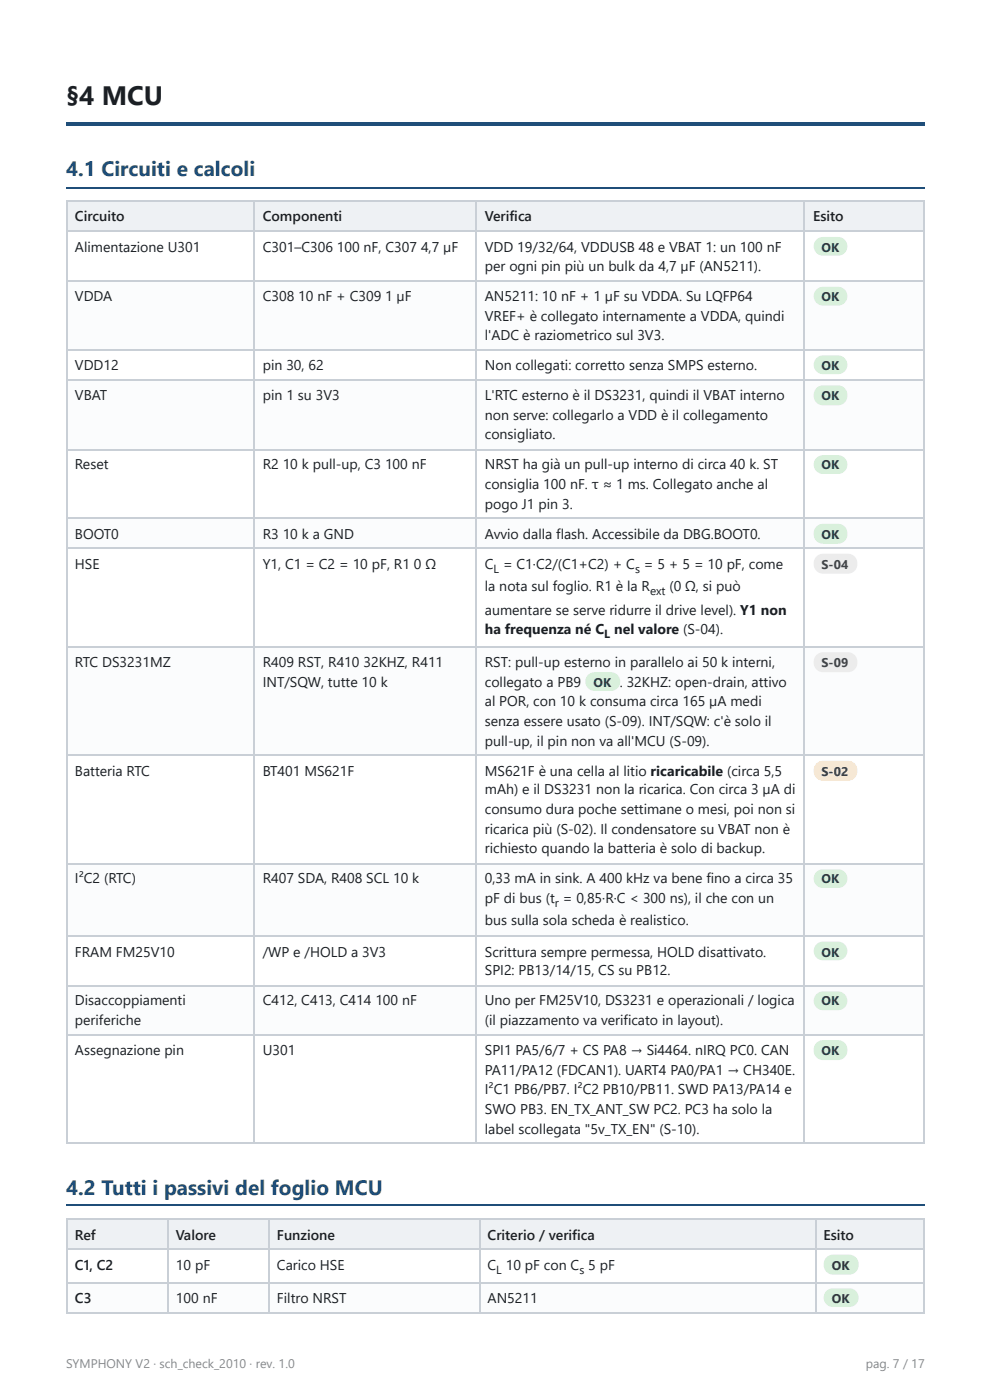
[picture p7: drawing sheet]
<svg xmlns="http://www.w3.org/2000/svg" width="210mm" height="297mm" viewBox="0 0 210 297" stroke-linecap="round" stroke-linejoin="round" font-family="sans-serif">
<defs><g id="words">
<text font-size="5.6" fill="#1b1f24" x="14" y="22.2">§4 MCU</text>
<g font-size="4.4" fill="#1f4e79">
<text x="14" y="37.3">4.1 Circuiti e calcoli</text>
<text x="14" y="253.5">4.2 Tutti i passivi del foglio MCU</text>
</g>
<g font-size="3" fill="#1b1f24">
<text x="15.9" y="46.8">Circuito</text>
<text x="55.7" y="46.8">Componenti</text>
<text x="102.8" y="46.8">Verifica</text>
<text x="172.4" y="46.8">Esito</text>
<text x="15.9" y="53.4">Alimentazione U301</text>
<text x="55.7" y="53.4">C301–C306</text>
<text x="71.4" y="53.4">100 nF, C307</text>
<text x="89.3" y="53.4">4,7 µF</text>
<text x="102.8" y="53.4">VDD 19/32/64, VDDUSB 48 e VBAT 1: un 100 nF</text>
<text x="102.8" y="57.4">per ogni pin più un bulk da 4,7 µF (AN5211).</text>
<text x="15.9" y="63.8">VDDA</text>
<text x="55.7" y="63.8">C308</text>
<text x="63.2" y="63.8">10 nF + C309</text>
<text x="81.7" y="63.8">1 µF</text>
<text x="102.8" y="63.8">AN5211: 10 nF + 1 µF su VDDA. Su LQFP64</text>
<text x="102.8" y="68">VREF+ è collegato internamente a VDDA, quindi</text>
<text x="102.8" y="72.2">l'ADC è raziometrico sul 3V3.</text>
<text x="15.9" y="78.6">VDD12</text>
<text x="55.7" y="78.6">pin 30, 62</text>
<text x="102.8" y="78.6">Non collegati: corretto senza SMPS esterno.</text>
<text x="15.9" y="84.9">VBAT</text>
<text x="55.7" y="84.9">pin 1 su 3V3</text>
<text x="102.8" y="84.9">L'RTC esterno è il DS3231, quindi il VBAT interno</text>
<text x="102.8" y="89.2">non serve: collegarlo a VDD è il collegamento</text>
<text x="102.8" y="93.1">consigliato.</text>
<text x="15.9" y="99.5">Reset</text>
<text x="55.7" y="99.5">R2</text>
<text x="59.9" y="99.5">10 k pull-up, C3</text>
<text x="81.6" y="99.5">100 nF</text>
<text x="102.8" y="99.5">NRST ha già un pull-up interno di circa 40 k. ST</text>
<text x="102.8" y="103.7">consiglia 100 nF. τ ≈ 1 ms. Collegato anche al</text>
<text x="102.8" y="108">pogo J1 pin 3.</text>
<text x="15.9" y="114.3">BOOT0</text>
<text x="55.7" y="114.3">R3</text>
<text x="59.9" y="114.3">10 k a GND</text>
<text x="102.8" y="114.3">Avvio dalla flash. Accessibile da DBG.BOOT0.</text>
<text x="15.9" y="120.7">HSE</text>
<text x="55.7" y="120.7">Y1, C1 = C2 = 10 pF, R1</text>
<text x="87.8" y="120.7">0 Ω</text>
<text x="102.8" y="120.7">C = C1·C2/(C1+C2) + C = 5 + 5 = 10 pF, come</text>
<text x="102.8" y="125.4">la nota sul foglio. R1 è la R</text>
<text x="141.9" y="125.4">(0 Ω, si può</text>
<text x="102.8" y="130.4">aumentare se serve ridurre il drive level). Y1 non</text>
<text x="102.8" y="134.4">ha frequenza né C</text>
<text x="130.2" y="134.4">nel valore (S-04).</text>
<text x="15.9" y="141.6">RTC DS3231MZ</text>
<text x="55.7" y="141.6">R409 RST, R410</text>
<text x="77.1" y="141.6">32KHZ, R411</text>
<text x="102.8" y="141.6">RST: pull-up esterno in parallelo ai 50 k interni,</text>
<text x="55.7" y="145.8">INT/SQW, tutte 10 k</text>
<text x="102.8" y="145.8">collegato a PB9</text>
<text x="102.8" y="149.8">al POR, con 10 k consuma circa 165 µA medi</text>
<text x="102.8" y="154">senza essere usato (S-09). INT/SQW: c'è solo il</text>
<text x="102.8" y="158.2">pull-up, il pin non va all'MCU (S-09).</text>
<text x="15.9" y="164.6">Batteria RTC</text>
<text x="55.7" y="164.6">BT401 MS621F</text>
<text x="102.8" y="164.6">MS621F è una cella al litio ricaricabile (circa 5,5</text>
<text x="102.8" y="168.5">mAh) e il DS3231 non la ricarica. Con circa 3 µA di</text>
<text x="102.8" y="172.8">consumo dura poche settimane o mesi, poi non si</text>
<text x="102.8" y="177">ricarica più (S-02). Il condensatore su VBAT non è</text>
<text x="102.8" y="181">richiesto quando la batteria è solo di backup.</text>
<text x="15.9" y="187.3">I²C2 (RTC)</text>
<text x="55.7" y="187.3">R407 SDA, R408 SCL 10 k</text>
<text x="102.8" y="187.3">0,33 mA in sink. A 400 kHz va bene fino a circa 35</text>
<text x="102.8" y="191.6">pF di bus (t = 0,85·R·C &lt; 300 ns), il che con un</text>
<text x="102.8" y="196.3">bus sulla sola scheda è realistico.</text>
<text x="15.9" y="202.9">FRAM FM25V10</text>
<text x="55.7" y="202.9">/WP e /HOLD a 3V3</text>
<text x="102.8" y="202.9">Scrittura sempre permessa, HOLD disattivato.</text>
<text x="102.8" y="206.9">SPI2: PB13/14/15, CS su PB12.</text>
<text x="15.9" y="213.3">Disaccoppiamenti</text>
<text x="55.7" y="213.3">C412, C413, C414</text>
<text x="79.6" y="213.3">100 nF</text>
<text x="102.8" y="213.3">Uno per FM25V10, DS3231 e operazionali / logica</text>
<text x="15.9" y="217.5">periferiche</text>
<text x="102.8" y="217.5">(il piazzamento va verificato in layout).</text>
<text x="15.9" y="223.8">Assegnazione pin</text>
<text x="55.7" y="223.8">U301</text>
<text x="102.8" y="223.8">SPI1 PA5/6/7 + CS PA8 → Si4464. nIRQ PC0. CAN</text>
<text x="102.8" y="228.1">PA11/PA12 (FDCAN1). UART4 PA0/PA1 → CH340E.</text>
<text x="102.8" y="232">I²C1 PB6/PB7. I²C2 PB10/PB11. SWD PA13/PA14 e</text>
<text x="102.8" y="236.3">SWO PB3. EN_TX_ANT_SW PC2. PC3 ha solo la</text>
<text x="102.8" y="240.5">label scollegata &quot;5v_TX_EN&quot; (S-10).</text>
<text x="15.9" y="263">Ref</text>
<text x="37.3" y="263">Valore</text>
<text x="58.7" y="263">Funzione</text>
<text x="103.4" y="263">Criterio / verifica</text>
<text x="174.6" y="263">Esito</text>
<text x="15.9" y="269.3">C1, C2</text>
<text x="37.3" y="269.3">10 pF</text>
<text x="58.7" y="269.3">Carico HSE</text>
<text x="103.4" y="269.3">C 10 pF con C 5 pF</text>
<text x="15.9" y="276.5">C3</text>
<text x="37.3" y="276.5">100 nF</text>
<text x="58.7" y="276.5">Filtro NRST</text>
<text x="103.4" y="276.5">AN5211</text>
</g>
<g font-size="2.7" fill="#1d5e27">
<text x="174.2" y="53.4">OK</text>
<text x="174.2" y="63.8">OK</text>
<text x="174.2" y="78.6">OK</text>
<text x="174.2" y="84.9">OK</text>
<text x="174.2" y="99.5">OK</text>
<text x="174.2" y="114.3">OK</text>
<text x="125.8" y="145.8">OK . 32KHZ: open-drain, attivo</text>
<text x="174.2" y="187.3">OK</text>
<text x="174.2" y="202.9">OK</text>
<text x="174.2" y="213.3">OK</text>
<text x="174.2" y="223.8">OK</text>
<text x="176.4" y="269.3">OK</text>
<text x="176.4" y="276.5">OK</text>
</g>
<g font-size="2.7" fill="#444">
<text x="174.2" y="120.7">S-04</text>
<text x="174.2" y="141.6">S-09</text>
</g>
<text font-size="2.7" fill="#7a3d00" x="174.2" y="164.6">S-02</text>
<g font-size="2.6" fill="#888">
<text x="14" y="290.2">SYMPHONY V2 · sch_check_2010 · rev. 1.0</text>
<text x="183.5" y="290.2">pag. 7 / 17</text>
</g>
<g font-size="2.5" fill="#1b1f24">
<text x="104.6" y="121.5">L</text>
<text x="134.6" y="121.5">s</text>
<text x="137.8" y="126.3">ext</text>
<text x="128.1" y="135.3">L</text>
<text x="117.6" y="192.4">r</text>
<text x="105.2" y="270.2">L</text>
<text x="122.8" y="270.2">s</text>
</g>
</g></defs>
<path d="M14 25.9h182.1v.8h-182.1z" fill="#1f4e79"/>
<path d="M14 39.8h182.1" fill="none" stroke="#1f4e79" stroke-width=".26"/>
<g fill="#eef1f4">
<path d="M14.3 42.6h39.7v6.3h-39.7z"/>
<path d="M54 42.6h47.1v6.3h-47.1z"/>
<path d="M101.1 42.6h69.6v6.3h-69.6z"/>
<path d="M170.7 42.6h25.4v6.3h-25.4z"/>
</g>
<g fill="#fbfcfd">
<path d="M14.3 59.5h39.7v14.6h-39.7z"/>
<path d="M54 59.5h47.1v14.6h-47.1z"/>
<path d="M101.1 59.5h69.6v14.6h-69.6z"/>
<path d="M170.7 59.5h25.4v14.6h-25.4z"/>
<path d="M14.3 80.7h39.7v14.6h-39.7z"/>
<path d="M54 80.7h47.1v14.6h-47.1z"/>
<path d="M101.1 80.7h69.6v14.6h-69.6z"/>
<path d="M170.7 80.7h25.4v14.6h-25.4z"/>
<path d="M14.3 110.1h39.7v6.3h-39.7z"/>
<path d="M54 110.1h47.1v6.3h-47.1z"/>
<path d="M101.1 110.1h69.6v6.3h-69.6z"/>
<path d="M170.7 110.1h25.4v6.3h-25.4z"/>
<path d="M14.3 137.3h39.7v23h-39.7z"/>
<path d="M54 137.3h47.1v23h-47.1z"/>
<path d="M101.1 137.3h69.6v23h-69.6z"/>
<path d="M170.7 137.3h25.4v23h-25.4z"/>
<path d="M14.3 183.1h39.7v15.3h-39.7z"/>
<path d="M54 183.1h47.1v15.3h-47.1z"/>
<path d="M101.1 183.1h69.6v15.3h-69.6z"/>
<path d="M170.7 183.1h25.4v15.3h-25.4z"/>
<path d="M14.3 209h39.7v10.6h-39.7z"/>
<path d="M54 209h47.1v10.6h-47.1z"/>
<path d="M101.1 209h69.6v10.6h-69.6z"/>
<path d="M170.7 209h25.4v10.6h-25.4z"/>
</g>
<g fill="none" stroke="#c9cfd6" stroke-width=".26">
<path d="M14 42.7h182.1M14 49.1h182.1M14 59.7h182.1M14.2 42.6v200M53.8 42.6v200M100.9 42.6v200M170.5 42.6v200M195.9 42.6v200M14 74.2h182.1M14 80.6h182.1M14 95.4h182.1M14 109.9h182.1"/>
<path d="M14 116.3h182.1M14 137.2h182.1M14 160.2h182.1M14 183.2h182.1M14 198.6h182.1M14 209.2h182.1M14 219.5h182.1M14 242.5h182.1"/>
</g>
<path d="M14 255.7h182.1" fill="none" stroke="#1f4e79" stroke-width=".26"/>
<g fill="#eef1f4">
<path d="M14.3 258.5h21.2v6.6h-21.2z"/>
<path d="M35.5 258.5h21.4v6.6h-21.4z"/>
<path d="M56.9 258.5h44.7v6.6h-44.7z"/>
<path d="M101.6 258.5h71.2v6.6h-71.2z"/>
<path d="M172.8 258.5h23.3v6.6h-23.3z"/>
</g>
<g fill="#fbfcfd">
<path d="M14.3 272h21.2v6.6h-21.2z"/>
<path d="M35.5 272h21.4v6.6h-21.4z"/>
<path d="M56.9 272h44.7v6.6h-44.7z"/>
<path d="M101.6 272h71.2v6.6h-71.2z"/>
<path d="M172.8 272h23.3v6.6h-23.3z"/>
</g>
<path d="M14 258.6h182.1M14.2 258.5v20.1M35.6 258.5v20.1M57 258.5v20.1M101.7 258.5v20.1M172.9 258.5v20.1M195.9 258.5v20.1M14 265h182.1M14 272.1h182.1M14 278.5h182.1" fill="none" stroke="#c9cfd6" stroke-width=".26"/>
<g fill="#d9f0dc">
<path d="M173.1 50.9l.5-.4 .7-.2h3.4a1.98 1.98 0 0 1 2 2 1.98 1.98 0 0 1-2 1.9h-3.2a1.98 1.98 0 0 1-1.8-1.2 1.98 1.98 0 0 1 .4-2.1z"/>
<path d="M173.1 61.4l.5-.3 .7-.2h3.4a1.98 1.98 0 0 1 2 1.9 1.98 1.98 0 0 1-2 2h-3.2a1.98 1.98 0 0 1-1.8-1.2 1.98 1.98 0 0 1 .4-2.2z"/>
<path d="M173.1 76l.5-.4 .7-.2h3.4a1.98 1.98 0 0 1 2 2 1.98 1.98 0 0 1-2 2h-3.2a1.98 1.98 0 0 1-1.8-1.3 1.98 1.98 0 0 1 .4-2.1z"/>
<path d="M173.1 82.3l.5-.3 .7-.2h3.4a2.12 2.12 0 0 1 2 2.1 2.12 2.12 0 0 1-2 2.1h-3.2a2.13 2.13 0 0 1-1.9-1.4 2.13 2.13 0 0 1 .5-2.3z"/>
<path d="M173.1 97.2l.5-.4 .7-.2h3.4a1.98 1.98 0 0 1 2 2 1.98 1.98 0 0 1-2 1.9h-3.2a1.98 1.98 0 0 1-1.8-1.2 1.98 1.98 0 0 1 .4-2.1z"/>
<path d="M173.1 111.7l.6-.4 .6-.2h3.4a2.12 2.12 0 0 1 2 2.1 2.12 2.12 0 0 1-2 2.2h-3.2a2.13 2.13 0 0 1-1.9-1.4 2.13 2.13 0 0 1 .5-2.3z"/>
</g>
<path d="M173.1 118.1l.5-.4 .7-.2h5.5a2.12 2.12 0 0 1 2 2.1 2.12 2.12 0 0 1-2 2.1h-5.3a2.13 2.13 0 0 1-1.9-1.4 2.13 2.13 0 0 1 .5-2.2z" fill="#ececec"/>
<path d="M124.7 143.2l.4-.4 .8-.2h3.6a1.98 1.98 0 0 1 2 2 1.98 1.98 0 0 1-2 2h-3.4a1.98 1.98 0 0 1-1.9-1.2 1.98 1.98 0 0 1 .5-2.2z" fill="#d9f0dc"/>
<path d="M173.1 139l.5-.4 .7-.2h5.5a2.12 2.12 0 0 1 2 2.1 2.12 2.12 0 0 1-2 2.1h-5.3a2.13 2.13 0 0 1-1.9-1.4 2.13 2.13 0 0 1 .5-2.2z" fill="#ececec"/>
<path d="M173.1 162l.5-.4 .7-.2h5.5a2.12 2.12 0 0 1 2 2.1 2.12 2.12 0 0 1-2 2.1h-5.3a2.13 2.13 0 0 1-1.9-1.3 2.13 2.13 0 0 1 .5-2.3z" fill="#fde6c8"/>
<g fill="#d9f0dc">
<path d="M173.1 185l.5-.4 .7-.2h3.4a1.98 1.98 0 0 1 2 2 1.98 1.98 0 0 1-2 2h-3.2a1.98 1.98 0 0 1-1.8-1.2 1.98 1.98 0 0 1 .4-2.2z"/>
<path d="M173.1 200.3l.5-.3 .7-.2h3.4a1.98 1.98 0 0 1 2 1.9 1.98 1.98 0 0 1-2 2h-3.2a1.98 1.98 0 0 1-1.8-1.2 1.98 1.98 0 0 1 .4-2.2z"/>
<path d="M173.1 210.9l.5-.3 .7-.2 3.4-.1a1.98 1.98 0 0 1 2 2 1.98 1.98 0 0 1-2 2h-3.2a1.98 1.98 0 0 1-1.8-1.2 1.98 1.98 0 0 1 .4-2.2z"/>
<path d="M173.1 221.2l.6-.4 .6-.1h3.4a2.12 2.12 0 0 1 2 2.1 2.12 2.12 0 0 1-2 2.1h-3.2a2.13 2.13 0 0 1-1.9-1.4 2.13 2.13 0 0 1 .5-2.3z"/>
<path d="M175.2 266.8l.5-.4 .7-.2h3.6a2.12 2.12 0 0 1 2 2.1 2.12 2.12 0 0 1-2 2.1h-3.4a2.13 2.13 0 0 1-1.9-1.4 2.13 2.13 0 0 1 .5-2.2z"/>
<path d="M175.2 273.9l.5-.4 .7-.2h3.6a1.98 1.98 0 0 1 2 2 1.98 1.98 0 0 1-2 2h-3.4a1.98 1.98 0 0 1-1.8-1.2 1.98 1.98 0 0 1 .4-2.2z"/>
</g>
<use href="#words"/>
</svg>
